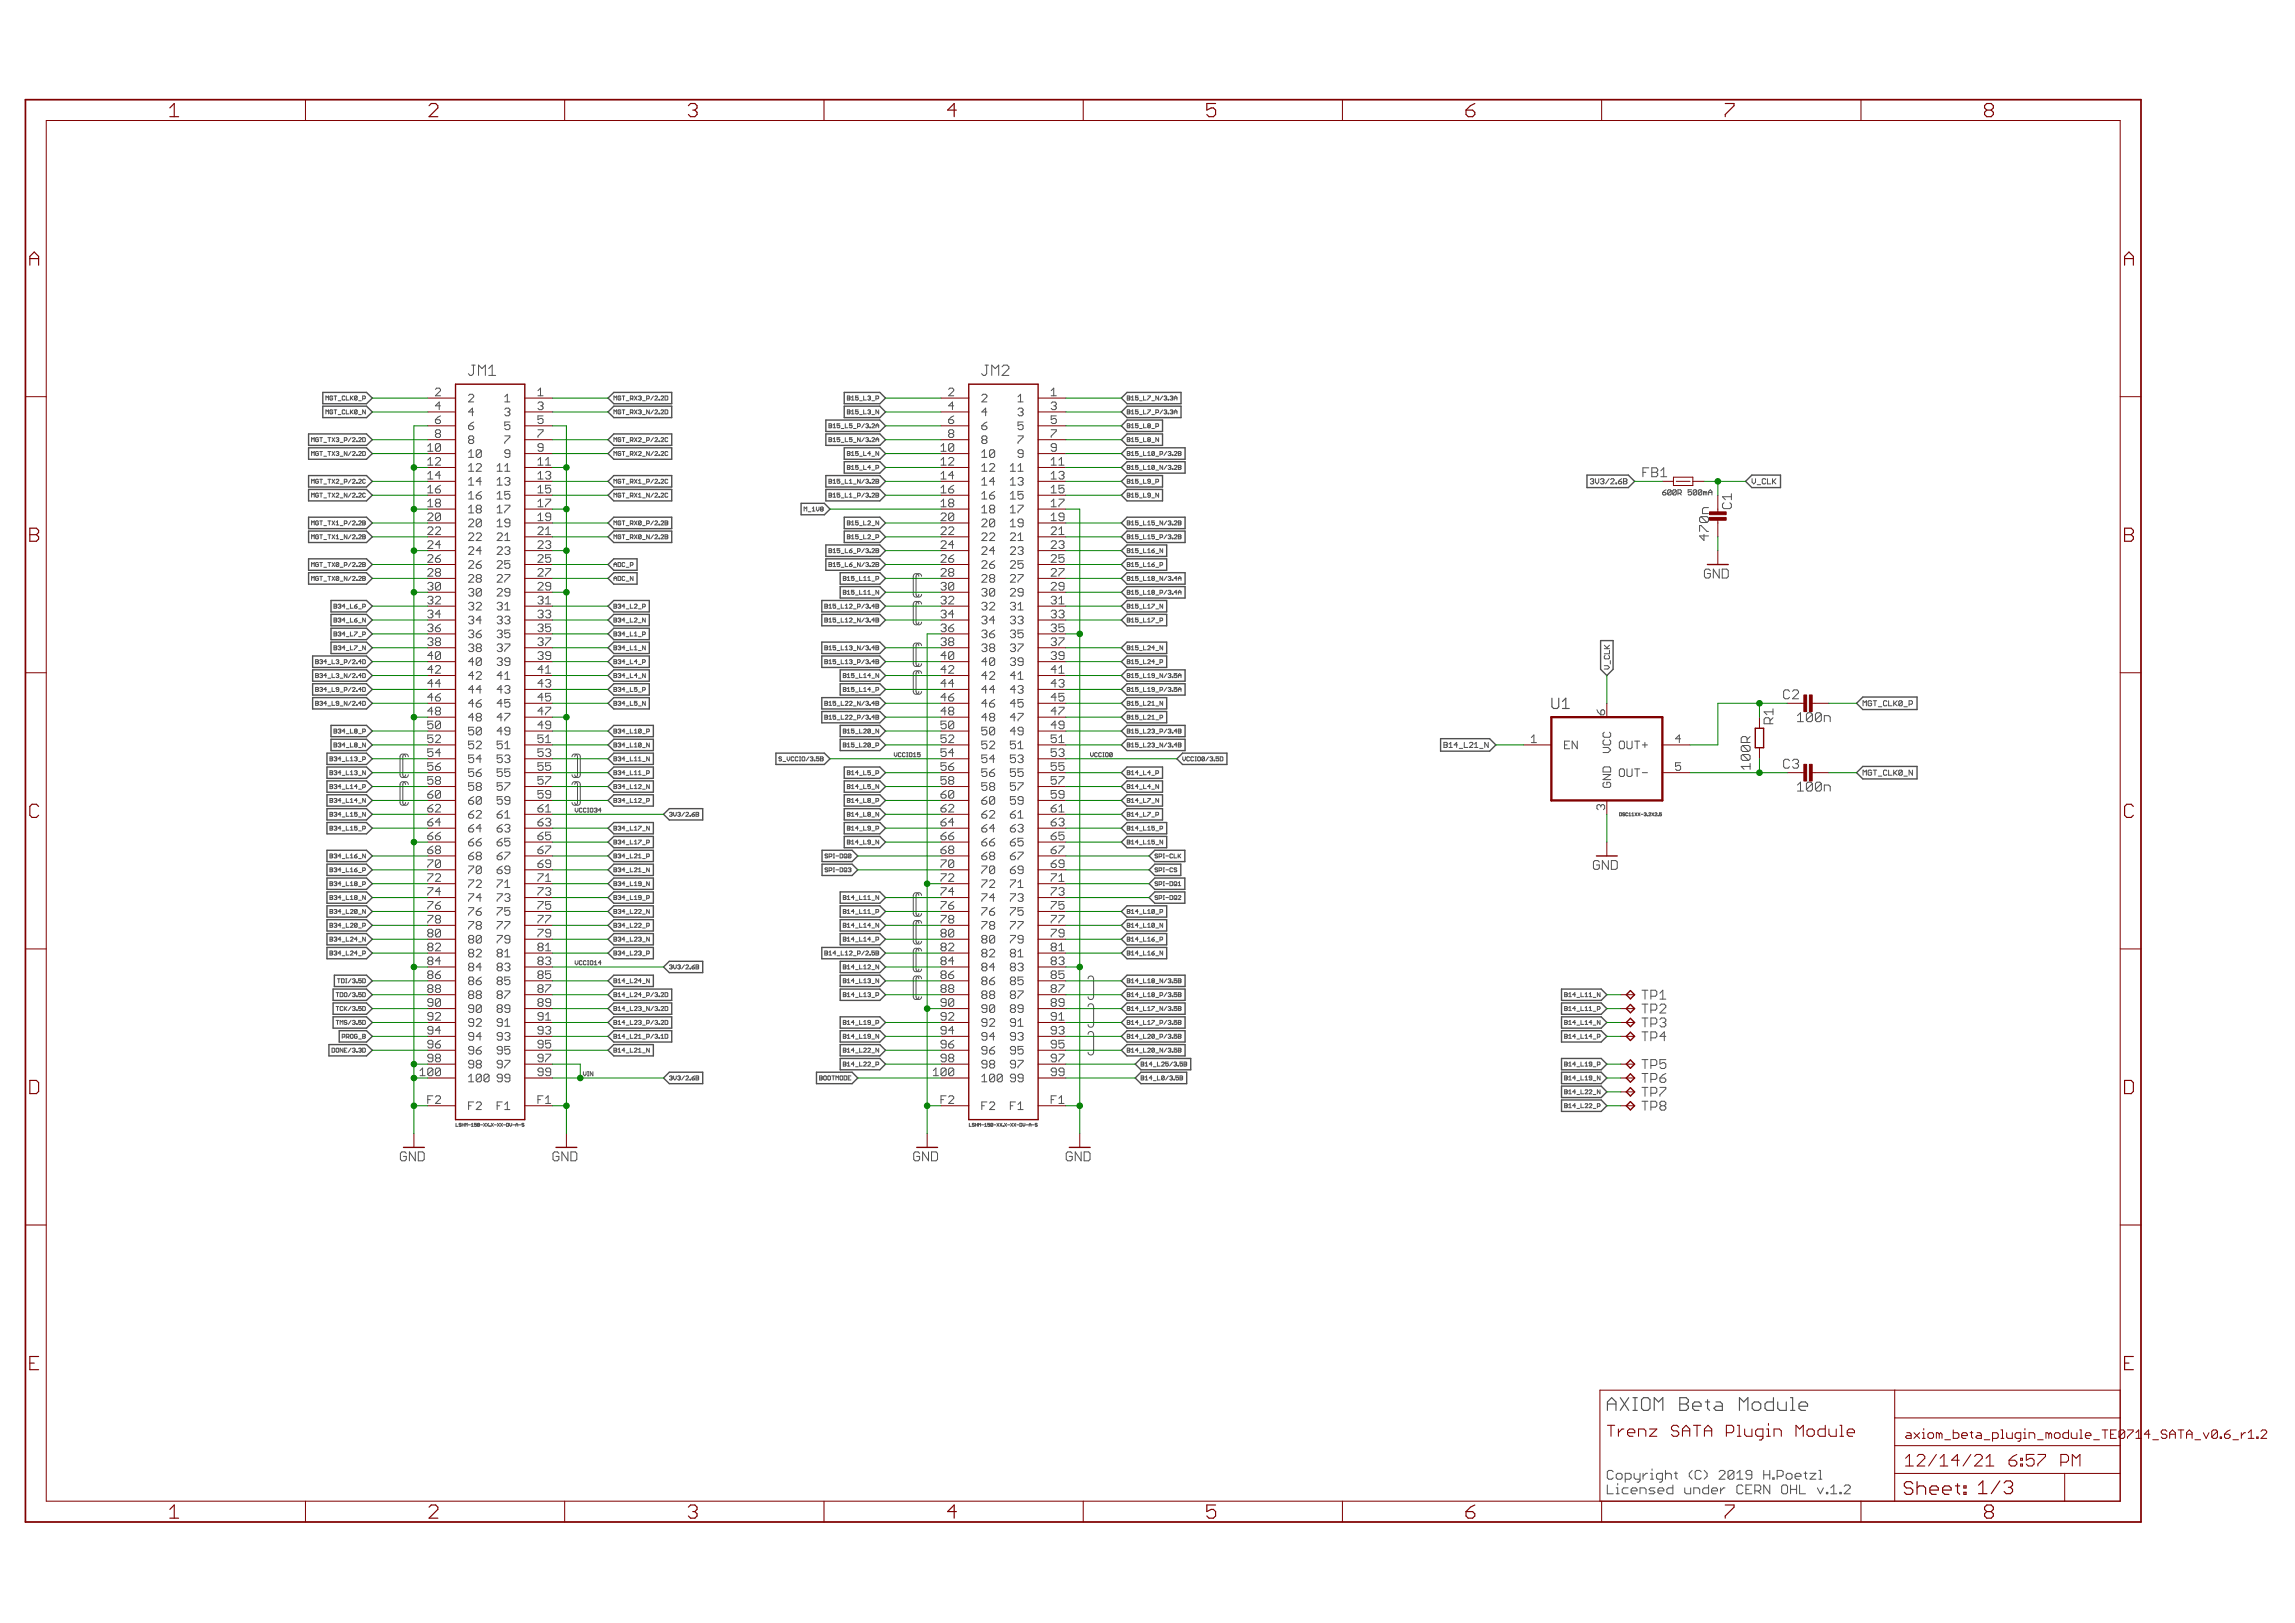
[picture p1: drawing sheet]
<svg xmlns="http://www.w3.org/2000/svg" width="420mm" height="297mm" viewBox="0 0 420 297" stroke-linecap="round" stroke-linejoin="round" font-family="sans-serif">
<defs><g id="words">
<g font-size="3.7" fill="#800000">
<text x="31.1" y="21.4">1</text>
<text x="78.6" y="21.4">2</text>
<text x="126.1" y="21.4">3</text>
<text x="173.5" y="21.4">4</text>
<text x="221" y="21.4">5</text>
<text x="268.4" y="21.4">6</text>
<text x="315.9" y="21.4">7</text>
<text x="363.4" y="21.4">8</text>
<text x="5.5" y="48.6">A</text>
<text x="389" y="48.6">A</text>
<text x="5.5" y="99.2">B</text>
<text x="389" y="99.2">B</text>
<text x="5.5" y="149.7">C</text>
<text x="389" y="149.7">C</text>
<text x="5.5" y="200.2">D</text>
<text x="389" y="200.2">D</text>
<text x="5.5" y="250.8">E</text>
<text x="389" y="250.8">E</text>
<text x="31.1" y="277.9">1</text>
<text x="78.6" y="277.9">2</text>
<text x="126.1" y="277.9">3</text>
<text x="173.5" y="277.9">4</text>
<text x="221" y="277.9">5</text>
<text x="268.4" y="277.9">6</text>
<text x="315.9" y="277.9">7</text>
<text x="363.4" y="277.9">8</text>
</g>
<text font-size="3.6" fill="#505050" x="294.2" y="258.2">AXIOM Beta Module</text>
<text font-size="3.6" fill="#800000" x="348.6" y="273.6">Sheet: 1/3</text>
<g font-size="3.2" fill="#800000">
<text x="348.8" y="268.4">12/14/21</text>
<text x="366.4" y="268.4">6:57 PM</text>
</g>
<text font-size="3.1" fill="#800000" x="294.2" y="263">Trenz SATA Plugin Module</text>
<text font-size="2.9" fill="#505050" x="284.1" y="129.8">U1</text>
<g font-size="2.5" fill="#505050">
<text x="301.2" y="87.3">FB1</text>
<text x="312.9" y="98.7" transform="rotate(-90 312.9 98.7)">470n</text>
<text x="324.7" y="132.5" transform="rotate(-90 324.7 132.5)">R1</text>
<text x="329.3" y="132.1">100n</text>
<text x="320.5" y="140.6" transform="rotate(-90 320.5 140.6)">100R</text>
<text x="329.3" y="144.8">100n</text>
<text x="300.6" y="182.9">TP1</text>
<text x="300.6" y="185.5">TP2</text>
<text x="300.6" y="188">TP3</text>
<text x="300.6" y="190.6">TP4</text>
<text x="300.6" y="195.6">TP5</text>
<text x="300.6" y="198.2">TP6</text>
<text x="300.6" y="200.7">TP7</text>
<text x="300.6" y="203.3">TP8</text>
<text x="294.2" y="270.8">Copyright (C) 2019 H.Poetzl</text>
<text x="294.2" y="273.5">Licensed under CERN OHL v.1.2</text>
</g>
<g font-size="2.5" fill="#800000">
<text x="317.1" y="93.2" transform="rotate(-90 317.1 93.2)">C1</text>
<text x="312" y="105.9">GND</text>
<text x="326.8" y="128">C2</text>
<text x="326.8" y="140.7">C3</text>
<text x="291.7" y="159.2">GND</text>
<text x="73.3" y="212.5">GND</text>
<text x="101.2" y="212.5">GND</text>
<text x="167.2" y="212.5">GND</text>
<text x="195.2" y="212.5">GND</text>
</g>
<g font-size="2.3" fill="#800000">
<text x="348.8" y="263.3">axiom_beta_plugin_module_TE0</text>
<text x="388.5" y="263.3">714_SATA_v0.6_r1.2</text>
</g>
<g font-size="2.1" fill="#505050">
<text x="79.8" y="72.5">2</text>
<text x="79.8" y="75">4</text>
<text x="79.8" y="77.6">6</text>
<text x="85.8" y="73.6">2</text>
<text x="85.8" y="76.2">4</text>
<text x="92.5" y="73.6">1</text>
<text x="92.5" y="76.2">3</text>
<text x="98.5" y="72.5">1</text>
<text x="98.5" y="75">3</text>
<text x="98.5" y="77.6">5</text>
<text x="173.8" y="72.5">2</text>
<text x="173.8" y="75">4</text>
<text x="173.8" y="77.6">6</text>
<text x="179.7" y="73.6">2</text>
<text x="179.7" y="76.2">4</text>
<text x="186.5" y="73.6">1</text>
<text x="186.5" y="76.2">3</text>
<text x="192.4" y="72.5">1</text>
<text x="192.4" y="75">3</text>
<text x="192.4" y="77.6">5</text>
<text x="78.5" y="82.7">10</text>
<text x="79.8" y="80.1">8</text>
<text x="85.8" y="78.7">6</text>
<text x="85.8" y="81.2">8</text>
<text x="85.8" y="83.8">10</text>
<text x="92.5" y="78.7">5</text>
<text x="92.5" y="81.2">7</text>
<text x="92.5" y="83.8">9</text>
<text x="98.5" y="80.1">7</text>
<text x="98.5" y="82.7">9</text>
<text x="172.5" y="82.7">10</text>
<text x="173.8" y="80.1">8</text>
<text x="179.7" y="78.7">6</text>
<text x="179.7" y="81.2">8</text>
<text x="179.7" y="83.8">10</text>
<text x="186.5" y="78.7">5</text>
<text x="186.5" y="81.2">7</text>
<text x="186.5" y="83.8">9</text>
<text x="192.4" y="80.1">7</text>
<text x="192.4" y="82.7">9</text>
<text x="78.5" y="85.2">12</text>
<text x="78.5" y="87.7">14</text>
<text x="85.8" y="86.3">12</text>
<text x="85.8" y="88.8">14</text>
<text x="91.2" y="86.3">11</text>
<text x="91.2" y="88.8">13</text>
<text x="98.5" y="85.2">11</text>
<text x="98.5" y="87.7">13</text>
<text x="172.5" y="85.2">12</text>
<text x="172.5" y="87.7">14</text>
<text x="179.7" y="86.3">12</text>
<text x="179.7" y="88.8">14</text>
<text x="185.2" y="86.3">11</text>
<text x="185.2" y="88.8">13</text>
<text x="192.4" y="85.2">11</text>
<text x="192.4" y="87.7">13</text>
<text x="78.5" y="90.3">16</text>
<text x="78.5" y="92.8">18</text>
<text x="78.5" y="95.4">20</text>
<text x="85.8" y="91.4">16</text>
<text x="85.8" y="93.9">18</text>
<text x="91.2" y="91.4">15</text>
<text x="91.2" y="93.9">17</text>
<text x="98.5" y="90.3">15</text>
<text x="98.5" y="92.8">17</text>
<text x="98.5" y="95.4">19</text>
<text x="172.5" y="90.3">16</text>
<text x="172.5" y="92.8">18</text>
<text x="172.5" y="95.4">20</text>
<text x="179.7" y="91.4">16</text>
<text x="179.7" y="93.9">18</text>
<text x="185.2" y="91.4">15</text>
<text x="185.2" y="93.9">17</text>
<text x="192.4" y="90.3">15</text>
<text x="192.4" y="92.8">17</text>
<text x="192.4" y="95.4">19</text>
<text x="78.5" y="97.9">22</text>
<text x="78.5" y="100.4">24</text>
<text x="85.8" y="96.5">20</text>
<text x="85.8" y="99">22</text>
<text x="85.8" y="101.5">24</text>
<text x="91.2" y="96.5">19</text>
<text x="91.2" y="99">21</text>
<text x="91.2" y="101.5">23</text>
<text x="98.5" y="97.9">21</text>
<text x="98.5" y="100.4">23</text>
<text x="172.5" y="97.9">22</text>
<text x="172.5" y="100.4">24</text>
<text x="179.7" y="96.5">20</text>
<text x="179.7" y="99">22</text>
<text x="179.7" y="101.5">24</text>
<text x="185.2" y="96.5">19</text>
<text x="185.2" y="99">21</text>
<text x="185.2" y="101.5">23</text>
<text x="192.4" y="97.9">21</text>
<text x="192.4" y="100.4">23</text>
<text x="78.5" y="103">26</text>
<text x="78.5" y="105.5">28</text>
<text x="85.8" y="104.1">26</text>
<text x="85.8" y="106.6">28</text>
<text x="91.2" y="104.1">25</text>
<text x="91.2" y="106.6">27</text>
<text x="98.5" y="103">25</text>
<text x="98.5" y="105.5">27</text>
<text x="172.5" y="103">26</text>
<text x="172.5" y="105.5">28</text>
<text x="179.7" y="104.1">26</text>
<text x="179.7" y="106.6">28</text>
<text x="185.2" y="104.1">25</text>
<text x="185.2" y="106.6">27</text>
<text x="192.4" y="103">25</text>
<text x="192.4" y="105.5">27</text>
<text x="78.5" y="108">30</text>
<text x="78.5" y="110.6">32</text>
<text x="78.5" y="113.1">34</text>
<text x="85.8" y="109.2">30</text>
<text x="85.8" y="111.7">32</text>
<text x="91.2" y="109.2">29</text>
<text x="91.2" y="111.7">31</text>
<text x="98.5" y="108">29</text>
<text x="98.5" y="110.6">31</text>
<text x="98.5" y="113.1">33</text>
<text x="172.5" y="108">30</text>
<text x="172.5" y="110.6">32</text>
<text x="172.5" y="113.1">34</text>
<text x="179.7" y="109.2">30</text>
<text x="179.7" y="111.7">32</text>
<text x="185.2" y="109.2">29</text>
<text x="185.2" y="111.7">31</text>
<text x="192.4" y="108">29</text>
<text x="192.4" y="110.6">31</text>
<text x="192.4" y="113.1">33</text>
<text x="78.5" y="115.7">36</text>
<text x="78.5" y="118.2">38</text>
<text x="85.8" y="114.2">34</text>
<text x="85.8" y="116.8">36</text>
<text x="85.8" y="119.3">38</text>
<text x="91.2" y="114.2">33</text>
<text x="91.2" y="116.8">35</text>
<text x="91.2" y="119.3">37</text>
<text x="98.5" y="115.7">35</text>
<text x="98.5" y="118.2">37</text>
<text x="172.5" y="115.7">36</text>
<text x="172.5" y="118.2">38</text>
<text x="179.7" y="114.2">34</text>
<text x="179.7" y="116.8">36</text>
<text x="179.7" y="119.3">38</text>
<text x="185.2" y="114.2">33</text>
<text x="185.2" y="116.8">35</text>
<text x="185.2" y="119.3">37</text>
<text x="192.4" y="115.7">35</text>
<text x="192.4" y="118.2">37</text>
<text x="78.5" y="120.7">40</text>
<text x="78.5" y="123.3">42</text>
<text x="78.5" y="125.8">44</text>
<text x="85.8" y="121.9">40</text>
<text x="85.8" y="124.4">42</text>
<text x="91.2" y="121.9">39</text>
<text x="91.2" y="124.4">41</text>
<text x="98.5" y="120.7">39</text>
<text x="98.5" y="123.3">41</text>
<text x="98.5" y="125.8">43</text>
<text x="172.5" y="120.7">40</text>
<text x="172.5" y="123.3">42</text>
<text x="172.5" y="125.8">44</text>
<text x="179.7" y="121.9">40</text>
<text x="179.7" y="124.4">42</text>
<text x="185.2" y="121.9">39</text>
<text x="185.2" y="124.4">41</text>
<text x="192.4" y="120.7">39</text>
<text x="192.4" y="123.3">41</text>
<text x="192.4" y="125.8">43</text>
<text x="78.5" y="128.4">46</text>
<text x="78.5" y="130.9">48</text>
<text x="85.8" y="126.9">44</text>
<text x="85.8" y="129.5">46</text>
<text x="91.2" y="126.9">43</text>
<text x="91.2" y="129.5">45</text>
<text x="98.5" y="128.4">45</text>
<text x="98.5" y="130.9">47</text>
<text x="172.5" y="128.4">46</text>
<text x="172.5" y="130.9">48</text>
<text x="179.7" y="126.9">44</text>
<text x="179.7" y="129.5">46</text>
<text x="185.2" y="126.9">43</text>
<text x="185.2" y="129.5">45</text>
<text x="192.4" y="128.4">45</text>
<text x="192.4" y="130.9">47</text>
<text x="293.9" y="130.9" transform="rotate(-90 293.9 130.9)">6</text>
<text x="78.5" y="133.4">50</text>
<text x="78.5" y="136">52</text>
<text x="85.8" y="132">48</text>
<text x="85.8" y="134.6">50</text>
<text x="85.8" y="137.1">52</text>
<text x="91.2" y="132">47</text>
<text x="91.2" y="134.6">49</text>
<text x="91.2" y="137.1">51</text>
<text x="98.5" y="133.4">49</text>
<text x="98.5" y="136">51</text>
<text x="172.5" y="133.4">50</text>
<text x="172.5" y="136">52</text>
<text x="179.7" y="132">48</text>
<text x="179.7" y="134.6">50</text>
<text x="179.7" y="137.1">52</text>
<text x="185.2" y="132">47</text>
<text x="185.2" y="134.6">49</text>
<text x="185.2" y="137.1">51</text>
<text x="192.4" y="133.4">49</text>
<text x="192.4" y="136">51</text>
<text x="280.4" y="136">1</text>
<text x="286.4" y="137.1">EN</text>
<text x="295" y="137.5" transform="rotate(-90 295 137.5)">VCC</text>
<text x="296.9" y="137.1">OUT+</text>
<text x="306.7" y="136">4</text>
<text x="78.5" y="138.5">54</text>
<text x="78.5" y="141.1">56</text>
<text x="78.5" y="143.6">58</text>
<text x="85.8" y="139.6">54</text>
<text x="85.8" y="142.2">56</text>
<text x="91.2" y="139.6">53</text>
<text x="91.2" y="142.2">55</text>
<text x="98.5" y="138.5">53</text>
<text x="98.5" y="141.1">55</text>
<text x="98.5" y="143.6">57</text>
<text x="172.5" y="138.5">54</text>
<text x="172.5" y="141.1">56</text>
<text x="172.5" y="143.6">58</text>
<text x="179.7" y="139.6">54</text>
<text x="179.7" y="142.2">56</text>
<text x="185.2" y="139.6">53</text>
<text x="185.2" y="142.2">55</text>
<text x="192.4" y="138.5">53</text>
<text x="192.4" y="141.1">55</text>
<text x="192.4" y="143.6">57</text>
<text x="296.9" y="142.2">OUT-</text>
<text x="306.7" y="141.1">5</text>
<text x="78.5" y="146.1">60</text>
<text x="78.5" y="148.7">62</text>
<text x="85.8" y="144.7">58</text>
<text x="85.8" y="147.3">60</text>
<text x="85.8" y="149.8">62</text>
<text x="91.2" y="144.7">57</text>
<text x="91.2" y="147.3">59</text>
<text x="91.2" y="149.8">61</text>
<text x="98.5" y="146.1">59</text>
<text x="98.5" y="148.7">61</text>
<text x="172.5" y="146.1">60</text>
<text x="172.5" y="148.7">62</text>
<text x="179.7" y="144.7">58</text>
<text x="179.7" y="147.3">60</text>
<text x="179.7" y="149.8">62</text>
<text x="185.2" y="144.7">57</text>
<text x="185.2" y="147.3">59</text>
<text x="185.2" y="149.8">61</text>
<text x="192.4" y="146.1">59</text>
<text x="192.4" y="148.7">61</text>
<text x="293.9" y="148.1" transform="rotate(-90 293.9 148.1)">3</text>
<text x="295" y="144.2" transform="rotate(-90 295 144.2)">GND</text>
<text x="78.5" y="151.2">64</text>
<text x="78.5" y="153.8">66</text>
<text x="85.8" y="152.3">64</text>
<text x="85.8" y="154.9">66</text>
<text x="91.2" y="152.3">63</text>
<text x="91.2" y="154.9">65</text>
<text x="98.5" y="151.2">63</text>
<text x="98.5" y="153.8">65</text>
<text x="172.5" y="151.2">64</text>
<text x="172.5" y="153.8">66</text>
<text x="179.7" y="152.3">64</text>
<text x="179.7" y="154.9">66</text>
<text x="185.2" y="152.3">63</text>
<text x="185.2" y="154.9">65</text>
<text x="192.4" y="151.2">63</text>
<text x="192.4" y="153.8">65</text>
<text x="78.5" y="156.3">68</text>
<text x="78.5" y="158.8">70</text>
<text x="78.5" y="161.4">72</text>
<text x="85.8" y="157.4">68</text>
<text x="85.8" y="160">70</text>
<text x="91.2" y="157.4">67</text>
<text x="91.2" y="160">69</text>
<text x="98.5" y="156.3">67</text>
<text x="98.5" y="158.8">69</text>
<text x="98.5" y="161.4">71</text>
<text x="172.5" y="156.3">68</text>
<text x="172.5" y="158.8">70</text>
<text x="172.5" y="161.4">72</text>
<text x="179.7" y="157.4">68</text>
<text x="179.7" y="160">70</text>
<text x="185.2" y="157.4">67</text>
<text x="185.2" y="160">69</text>
<text x="192.4" y="156.3">67</text>
<text x="192.4" y="158.8">69</text>
<text x="192.4" y="161.4">71</text>
<text x="78.5" y="163.9">74</text>
<text x="78.5" y="166.5">76</text>
<text x="85.8" y="162.5">72</text>
<text x="85.8" y="165">74</text>
<text x="85.8" y="167.6">76</text>
<text x="91.2" y="162.5">71</text>
<text x="91.2" y="165">73</text>
<text x="91.2" y="167.6">75</text>
<text x="98.5" y="163.9">73</text>
<text x="98.5" y="166.5">75</text>
<text x="172.5" y="163.9">74</text>
<text x="172.5" y="166.5">76</text>
<text x="179.7" y="162.5">72</text>
<text x="179.7" y="165">74</text>
<text x="179.7" y="167.6">76</text>
<text x="185.2" y="162.5">71</text>
<text x="185.2" y="165">73</text>
<text x="185.2" y="167.6">75</text>
<text x="192.4" y="163.9">73</text>
<text x="192.4" y="166.5">75</text>
<text x="78.5" y="169">78</text>
<text x="78.5" y="171.5">80</text>
<text x="85.8" y="170.1">78</text>
<text x="85.8" y="172.7">80</text>
<text x="91.2" y="170.1">77</text>
<text x="91.2" y="172.7">79</text>
<text x="98.5" y="169">77</text>
<text x="98.5" y="171.5">79</text>
<text x="172.5" y="169">78</text>
<text x="172.5" y="171.5">80</text>
<text x="179.7" y="170.1">78</text>
<text x="179.7" y="172.7">80</text>
<text x="185.2" y="170.1">77</text>
<text x="185.2" y="172.7">79</text>
<text x="192.4" y="169">77</text>
<text x="192.4" y="171.5">79</text>
<text x="78.5" y="174.1">82</text>
<text x="78.5" y="176.6">84</text>
<text x="78.5" y="179.2">86</text>
<text x="85.8" y="175.2">82</text>
<text x="85.8" y="177.7">84</text>
<text x="91.2" y="175.2">81</text>
<text x="91.2" y="177.7">83</text>
<text x="98.5" y="174.1">81</text>
<text x="98.5" y="176.6">83</text>
<text x="98.5" y="179.2">85</text>
<text x="172.5" y="174.1">82</text>
<text x="172.5" y="176.6">84</text>
<text x="172.5" y="179.2">86</text>
<text x="179.7" y="175.2">82</text>
<text x="179.7" y="177.7">84</text>
<text x="185.2" y="175.2">81</text>
<text x="185.2" y="177.7">83</text>
<text x="192.4" y="174.1">81</text>
<text x="192.4" y="176.6">83</text>
<text x="192.4" y="179.2">85</text>
<text x="78.5" y="181.7">88</text>
<text x="78.5" y="184.2">90</text>
<text x="85.8" y="180.3">86</text>
<text x="85.8" y="182.8">88</text>
<text x="85.8" y="185.4">90</text>
<text x="91.2" y="180.3">85</text>
<text x="91.2" y="182.8">87</text>
<text x="91.2" y="185.4">89</text>
<text x="98.5" y="181.7">87</text>
<text x="98.5" y="184.2">89</text>
<text x="172.5" y="181.7">88</text>
<text x="172.5" y="184.2">90</text>
<text x="179.7" y="180.3">86</text>
<text x="179.7" y="182.8">88</text>
<text x="179.7" y="185.4">90</text>
<text x="185.2" y="180.3">85</text>
<text x="185.2" y="182.8">87</text>
<text x="185.2" y="185.4">89</text>
<text x="192.4" y="181.7">87</text>
<text x="192.4" y="184.2">89</text>
<text x="78.5" y="186.8">92</text>
<text x="78.5" y="189.3">94</text>
<text x="78.5" y="191.9">96</text>
<text x="85.8" y="187.9">92</text>
<text x="85.8" y="190.4">94</text>
<text x="91.2" y="187.9">91</text>
<text x="91.2" y="190.4">93</text>
<text x="98.5" y="186.8">91</text>
<text x="98.5" y="189.3">93</text>
<text x="98.5" y="191.9">95</text>
<text x="172.5" y="186.8">92</text>
<text x="172.5" y="189.3">94</text>
<text x="172.5" y="191.9">96</text>
<text x="179.7" y="187.9">92</text>
<text x="179.7" y="190.4">94</text>
<text x="185.2" y="187.9">91</text>
<text x="185.2" y="190.4">93</text>
<text x="192.4" y="186.8">91</text>
<text x="192.4" y="189.3">93</text>
<text x="192.4" y="191.9">95</text>
<text x="77.2" y="196.9">100</text>
<text x="78.5" y="194.4">98</text>
<text x="85.8" y="193">96</text>
<text x="85.8" y="195.5">98</text>
<text x="91.2" y="193">95</text>
<text x="91.2" y="195.5">97</text>
<text x="98.5" y="194.4">97</text>
<text x="98.5" y="196.9">99</text>
<text x="171.2" y="196.9">100</text>
<text x="172.5" y="194.4">98</text>
<text x="179.7" y="193">96</text>
<text x="179.7" y="195.5">98</text>
<text x="185.2" y="193">95</text>
<text x="185.2" y="195.5">97</text>
<text x="192.4" y="194.4">97</text>
<text x="192.4" y="196.9">99</text>
<text x="78.5" y="202">F2</text>
<text x="85.8" y="198">100</text>
<text x="85.8" y="203.1">F2</text>
<text x="91.2" y="198">99</text>
<text x="91.2" y="203.1">F1</text>
<text x="98.5" y="202">F1</text>
<text x="172.5" y="202">F2</text>
<text x="179.7" y="198">100</text>
<text x="179.7" y="203.1">F2</text>
<text x="185.2" y="198">99</text>
<text x="185.2" y="203.1">F1</text>
<text x="192.4" y="202">F1</text>
</g>
<g font-size="1.4" fill="#505050">
<text x="291.4" y="88.6">3V3/2.6B</text>
<text x="320.8" y="88.6">V_CLK</text>
<text x="304.4" y="90.6">600R 500mA</text>
<text x="294.7" y="122.5" transform="rotate(-90 294.7 122.5)">V_CLK</text>
<text x="341.1" y="129.2">MGT_CLK0_P</text>
<text x="265.2" y="136.8">B14_L21_N</text>
<text x="341.1" y="141.9">MGT_CLK0_N</text>
</g>
<g font-size="1.1" fill="#505050">
<text x="60.2" y="73.2">MGT_CLK0_P</text>
<text x="60.2" y="75.8">MGT_CLK0_N</text>
<text x="112.4" y="73.3">MGT_RX3_P/2.2D</text>
<text x="112.4" y="75.8">MGT_RX3_N/2.2D</text>
<text x="155.5" y="75.8">B15_L3_N</text>
<text x="155.5" y="73.2">B15_L3_P</text>
<text x="206.4" y="73.3">B15_L7_N/3.3A</text>
<text x="206.4" y="75.8">B15_L7_P/3.3A</text>
<text x="57.4" y="80.9">MGT_TX3_P/2.2D</text>
<text x="57.4" y="83.4">MGT_TX3_N/2.2D</text>
<text x="112.4" y="80.9">MGT_RX2_P/2.2C</text>
<text x="112.4" y="83.4">MGT_RX2_N/2.2C</text>
<text x="152" y="80.9">B15_L5_N/3.2A</text>
<text x="152" y="78.3">B15_L5_P/3.2A</text>
<text x="155.5" y="83.4">B15_L4_N</text>
<text x="206.4" y="78.3">B15_L8_P</text>
<text x="206.4" y="80.9">B15_L8_N</text>
<text x="206.4" y="83.4">B15_L10_P/3.2B</text>
<text x="57.4" y="88.5">MGT_TX2_P/2.2C</text>
<text x="112.4" y="88.5">MGT_RX1_P/2.2C</text>
<text x="152" y="88.5">B15_L1_N/3.2B</text>
<text x="155.5" y="85.9">B15_L4_P</text>
<text x="206.4" y="86">B15_L10_N/3.2B</text>
<text x="206.4" y="88.5">B15_L9_P</text>
<text x="57.4" y="91">MGT_TX2_N/2.2C</text>
<text x="112.4" y="91">MGT_RX1_N/2.2C</text>
<text x="147.5" y="93.6">M_1V8</text>
<text x="152" y="91">B15_L1_P/3.2B</text>
<text x="206.4" y="91">B15_L9_N</text>
<text x="57.4" y="96.1">MGT_TX1_P/2.2B</text>
<text x="57.4" y="98.6">MGT_TX1_N/2.2B</text>
<text x="112.4" y="96.1">MGT_RX0_P/2.2B</text>
<text x="112.4" y="98.7">MGT_RX0_N/2.2B</text>
<text x="152" y="101.2">B15_L6_P/3.2B</text>
<text x="155.5" y="98.6">B15_L2_P</text>
<text x="155.5" y="96.1">B15_L2_N</text>
<text x="206.4" y="96.1">B15_L15_N/3.2B</text>
<text x="206.4" y="98.7">B15_L15_P/3.2B</text>
<text x="206.4" y="101.2">B15_L16_N</text>
<text x="57.4" y="103.7">MGT_TX0_P/2.2B</text>
<text x="57.4" y="106.3">MGT_TX0_N/2.2B</text>
<text x="112.4" y="103.7">ADC_P</text>
<text x="112.4" y="106.3">ADC_N</text>
<text x="152" y="103.7">B15_L6_N/3.2B</text>
<text x="154.8" y="106.3">B15_L11_P</text>
<text x="206.4" y="103.7">B15_L16_P</text>
<text x="206.4" y="106.3">B15_L18_N/3.4A</text>
<text x="61.6" y="111.3">B34_L6_P</text>
<text x="61.6" y="113.9">B34_L6_N</text>
<text x="112.4" y="111.3">B34_L2_P</text>
<text x="112.4" y="113.9">B34_L2_N</text>
<text x="151.3" y="113.9">B15_L12_N/3.4B</text>
<text x="151.3" y="111.3">B15_L12_P/3.4B</text>
<text x="154.8" y="108.8">B15_L11_N</text>
<text x="206.4" y="108.8">B15_L18_P/3.4A</text>
<text x="206.4" y="111.3">B15_L17_N</text>
<text x="206.4" y="113.9">B15_L17_P</text>
<text x="61.6" y="116.4">B34_L7_P</text>
<text x="61.6" y="119">B34_L7_N</text>
<text x="112.4" y="116.4">B34_L1_P</text>
<text x="112.4" y="119">B34_L1_N</text>
<text x="151.3" y="119">B15_L13_N/3.4B</text>
<text x="206.4" y="119">B15_L24_N</text>
<text x="58.1" y="121.5">B34_L3_P/2.4D</text>
<text x="58.1" y="124">B34_L3_N/2.4D</text>
<text x="112.4" y="121.5">B34_L4_P</text>
<text x="112.4" y="124">B34_L4_N</text>
<text x="151.3" y="121.5">B15_L13_P/3.4B</text>
<text x="154.8" y="124">B15_L14_N</text>
<text x="206.4" y="121.5">B15_L24_P</text>
<text x="206.4" y="124">B15_L19_N/3.5A</text>
<text x="58.1" y="126.6">B34_L9_P/2.4D</text>
<text x="58.1" y="129.1">B34_L9_N/2.4D</text>
<text x="112.4" y="126.6">B34_L5_P</text>
<text x="112.4" y="129.1">B34_L5_N</text>
<text x="151.3" y="131.7">B15_L22_P/3.4B</text>
<text x="151.3" y="129.1">B15_L22_N/3.4B</text>
<text x="154.8" y="126.6">B15_L14_P</text>
<text x="206.4" y="126.6">B15_L19_P/3.5A</text>
<text x="206.4" y="129.1">B15_L21_N</text>
<text x="206.4" y="131.7">B15_L21_P</text>
<text x="61.6" y="134.2">B34_L8_P</text>
<text x="61.6" y="136.7">B34_L8_N</text>
<text x="112.4" y="134.2">B34_L10_P</text>
<text x="112.4" y="136.7">B34_L10_N</text>
<text x="154.8" y="136.7">B15_L20_P</text>
<text x="154.8" y="134.2">B15_L20_N</text>
<text x="206.4" y="134.2">B15_L23_P/3.4B</text>
<text x="206.4" y="136.7">B15_L23_N/3.4B</text>
<text x="60.9" y="139.3">B34_L13_P</text>
<text x="60.9" y="141.8">B34_L13_N</text>
<text x="112.4" y="139.3">B34_L11_N</text>
<text x="112.4" y="141.8">B34_L11_P</text>
<text x="142.6" y="139.3">S_VCCIO/3.5B</text>
<text x="155.5" y="141.8">B14_L5_P</text>
<text x="163.8" y="138.5">VCCIO15</text>
<text x="199.7" y="138.5">VCCIO0</text>
<text x="206.4" y="141.8">B14_L4_P</text>
<text x="216.5" y="139.3">VCCIO0/3.5D</text>
<text x="60.9" y="144.4">B34_L14_P</text>
<text x="60.9" y="146.9">B34_L14_N</text>
<text x="60.9" y="149.4">B34_L15_N</text>
<text x="105.4" y="148.7">VCCIO34</text>
<text x="112.4" y="144.4">B34_L12_N</text>
<text x="112.4" y="146.9">B34_L12_P</text>
<text x="122.6" y="149.4">3V3/2.6B</text>
<text x="155.5" y="149.4">B14_L8_N</text>
<text x="155.5" y="146.9">B14_L8_P</text>
<text x="155.5" y="144.4">B14_L5_N</text>
<text x="206.4" y="144.4">B14_L4_N</text>
<text x="206.4" y="146.9">B14_L7_N</text>
<text x="206.4" y="149.4">B14_L7_P</text>
<text x="60.9" y="152">B34_L15_P</text>
<text x="112.4" y="152">B34_L17_N</text>
<text x="112.4" y="154.5">B34_L17_P</text>
<text x="155.5" y="154.5">B14_L9_N</text>
<text x="155.5" y="152">B14_L9_P</text>
<text x="206.4" y="152">B14_L15_P</text>
<text x="206.4" y="154.5">B14_L15_N</text>
<text x="60.9" y="157.1">B34_L16_N</text>
<text x="60.9" y="159.6">B34_L16_P</text>
<text x="112.4" y="157.1">B34_L21_P</text>
<text x="112.4" y="159.6">B34_L21_N</text>
<text x="151.2" y="159.6">SPI-DQ3</text>
<text x="151.2" y="157.1">SPI-DQ0</text>
<text x="211.5" y="157.1">SPI-CLK</text>
<text x="211.5" y="159.6">SPI-CS</text>
<text x="60.9" y="162.1">B34_L18_P</text>
<text x="60.9" y="164.7">B34_L18_N</text>
<text x="60.9" y="167.2">B34_L20_N</text>
<text x="112.4" y="162.1">B34_L19_N</text>
<text x="112.4" y="164.7">B34_L19_P</text>
<text x="112.4" y="167.2">B34_L22_N</text>
<text x="154.8" y="167.2">B14_L11_P</text>
<text x="154.8" y="164.7">B14_L11_N</text>
<text x="206.4" y="167.2">B14_L10_P</text>
<text x="211.5" y="162.1">SPI-DQ1</text>
<text x="211.5" y="164.7">SPI-DQ2</text>
<text x="60.9" y="169.8">B34_L20_P</text>
<text x="60.9" y="172.3">B34_L24_N</text>
<text x="112.4" y="169.8">B34_L22_P</text>
<text x="112.4" y="172.3">B34_L23_N</text>
<text x="154.8" y="172.3">B14_L14_P</text>
<text x="154.8" y="169.8">B14_L14_N</text>
<text x="206.4" y="169.8">B14_L10_N</text>
<text x="206.4" y="172.3">B14_L16_P</text>
<text x="60.9" y="174.8">B34_L24_P</text>
<text x="61.6" y="179.9">TDI/3.5D</text>
<text x="105.4" y="176.6">VCCIO14</text>
<text x="112.4" y="174.8">B34_L23_P</text>
<text x="112.4" y="179.9">B14_L24_N</text>
<text x="122.6" y="177.4">3V3/2.6B</text>
<text x="151.3" y="174.8">B14_L12_P/2.5B</text>
<text x="154.8" y="179.9">B14_L13_N</text>
<text x="154.8" y="177.4">B14_L12_N</text>
<text x="206.4" y="174.8">B14_L16_N</text>
<text x="206.4" y="179.9">B14_L18_N/3.5B</text>
<text x="61.6" y="182.4">TDO/3.5D</text>
<text x="61.6" y="185">TCK/3.5D</text>
<text x="112.4" y="182.5">B14_L24_P/3.2D</text>
<text x="112.4" y="185">B14_L23_N/3.2D</text>
<text x="154.8" y="182.4">B14_L13_P</text>
<text x="206.4" y="182.5">B14_L18_P/3.5B</text>
<text x="206.4" y="185">B14_L17_N/3.5B</text>
<text x="286.9" y="185">B14_L11_P</text>
<text x="286.9" y="182.4">B14_L11_N</text>
<text x="61.6" y="187.5">TMS/3.5D</text>
<text x="63" y="190.1">PROG_B</text>
<text x="112.4" y="187.5">B14_L23_P/3.2D</text>
<text x="112.4" y="190.1">B14_L21_P/3.1D</text>
<text x="154.8" y="190.1">B14_L19_N</text>
<text x="154.8" y="187.5">B14_L19_P</text>
<text x="206.4" y="187.5">B14_L17_P/3.5B</text>
<text x="206.4" y="190.1">B14_L20_P/3.5B</text>
<text x="286.9" y="190.1">B14_L14_P</text>
<text x="286.9" y="187.5">B14_L14_N</text>
<text x="60.9" y="192.6">DONE/3.3D</text>
<text x="106.8" y="196.9">VIN</text>
<text x="112.4" y="192.6">B14_L21_N</text>
<text x="122.6" y="197.7">3V3/2.6B</text>
<text x="150.5" y="197.7">BOOTMODE</text>
<text x="154.8" y="195.1">B14_L22_P</text>
<text x="154.8" y="192.6">B14_L22_N</text>
<text x="206.4" y="192.6">B14_L20_N/3.5B</text>
<text x="208.9" y="195.2">B14_L25/3.5B</text>
<text x="208.9" y="197.7">B14_L0/3.5B</text>
<text x="286.9" y="197.7">B14_L19_N</text>
<text x="286.9" y="195.1">B14_L19_P</text>
<text x="286.9" y="202.8">B14_L22_P</text>
<text x="286.9" y="200.2">B14_L22_N</text>
</g>
<g font-size=".8" fill="#505050">
<text x="296.8" y="149.4">DSC11XX-3.2X2.5</text>
<text x="84.4" y="206.2">LSHM-150-XX.X-XX-DV-A-S</text>
<text x="178.4" y="206.2">LSHM-150-XX.X-XX-DV-A-S</text>
</g>
</g></defs>
<g fill="none" stroke="#505050" stroke-width=".18">
<path d="M59.9 72.7l-.2-.2v.7M59.9 75.3l-.2-.3v.8M86.4 66.8h.6M86.7 66.8v1.6l-.3 .3h-.4l-.3-.3M87.6 68.7v-1.9l.6 .7 .7-.7v1.9M89.5 68.7h1.2M89.5 67.5l.6-.7v1.9M155.1 75.4h.4M155.1 72.9h.4M155.5 72.5h-.4v.7h.4M155.5 75h-.4v.8h.4M180.3 66.8h.7"/>
<path d="M180.6 66.8v1.6l-.3 .3h-.3l-.3-.3M181.6 68.7v-1.9l.6 .7 .6-.7v1.9M183.5 67.1l.3-.3h.6l.3 .3v.4l-1.2 1.2h1.2M155.1 98.2h.4M155.1 95.7h.4M155.1 85.6h.4M155.1 83h.4M155.5 82.6h-.4v.8h.4M155.5 85.2h-.4v.7h.4M155.5 95.3h-.4v.8h.4M155.5 97.9h-.4v.7h.4M312.8 90.1h.6"/>
<path d="M313.1 89.6l.3 .4v.6M61.2 110.9h.3M61.2 113.5h.3M61.2 116h.3M61.2 118.6h.3M61.5 110.6h-.3v.7h.3M61.5 113.1h-.3v.8h.3M61.5 115.7h-.3v.7h.3M61.5 118.2h-.3v.7h.3M151 110.9h.4M151 113.5h.4M151 118.6h.4"/>
<path d="M151.4 110.6h-.4v.7h.4M151.4 113.1h-.4v.8h.4M151.4 118.2h-.4v.7h.4M154.4 108.4h.3M154.4 105.9h.3M154.7 105.5h-.3v.7h.3M154.7 108h-.3v.8h.3M168.2 105.5a.51 .51 0 0 0-.5-.5 .51 .51 0 0 0-.5 .5v3.3a.51 .51 0 0 0 .5 .5 .51 .51 0 0 0 .5-.5M168.2 110.6a.51 .51 0 0 0-.5-.5 .51 .51 0 0 0-.5 .5v3.3a.51 .51 0 0 0 .5 .5 .51 .51 0 0 0 .5-.5M168.2 118.2a.51 .51 0 0 0-.5-.5 .51 .51 0 0 0-.5 .5v3.3a.51 .51 0 0 0 .5 .5 .51 .51 0 0 0 .5-.5M168.7 105.5a.51 .51 0 0 0-.5-.5 .51 .51 0 0 0-.5 .5v3.3a.51 .51 0 0 0 .5 .5 .51 .51 0 0 0 .5-.5M168.7 110.6a.51 .51 0 0 0-.5-.5 .51 .51 0 0 0-.5 .5v3.3a.51 .51 0 0 0 .5 .5 .51 .51 0 0 0 .5-.5"/>
<path d="M168.7 118.2a.51 .51 0 0 0-.5-.5 .51 .51 0 0 0-.5 .5v3.3a.51 .51 0 0 0 .5 .5 .51 .51 0 0 0 .5-.5M60.4 138.9h.4M60.8 138.5h-.4v.8h.4M61.2 136.3h.3M61.2 133.8h.3M61.5 133.4h-.3v.8h.3M61.5 136h-.3v.7h.3M74.3 138.5a.51 .51 0 0 0-.6-.5 .51 .51 0 0 0-.5 .5v3.3a.51 .51 0 0 0 .5 .5 .51 .51 0 0 0 .6-.5M74.8 138.5a.51 .51 0 0 0-.5-.5 .51 .51 0 0 0-.6 .5v3.3a.51 .51 0 0 0 .6 .5 .51 .51 0 0 0 .5-.5M104.7 138.5a.51 .51 0 0 1 .5-.5 .51 .51 0 0 1 .5 .5v3.3a.51 .51 0 0 1-.5 .5 .51 .51 0 0 1-.5-.5M105.2 138.5a.51 .51 0 0 1 .5-.5 .51 .51 0 0 1 .5 .5v3.3a.51 .51 0 0 1-.5 .5 .51 .51 0 0 1-.5-.5M151 131.3h.4"/>
<path d="M151 128.7h.4M151 121.1h.4M151.4 120.7h-.4v.8h.4M151.4 128.4h-.4v.7h.4M151.4 130.9h-.4v.7h.4M154.4 136.3h.3M154.4 133.8h.3M154.4 126.2h.3M154.4 123.6h.3M154.7 133.4h-.3v.8h.3M154.7 136h-.3v.7h.3M154.7 123.3h-.3v.7h.3"/>
<path d="M154.7 125.8h-.3v.8h.3M168.2 123.3a.51 .51 0 0 0-.5-.5 .51 .51 0 0 0-.5 .5v3.3a.51 .51 0 0 0 .5 .5 .51 .51 0 0 0 .5-.5M168.7 123.3a.51 .51 0 0 0-.5-.5 .51 .51 0 0 0-.5 .5v3.3a.51 .51 0 0 0 .5 .5 .51 .51 0 0 0 .5-.5M264.4 136.3h.4M264.8 135.9h-.4v.9h.4M350 128.2l.1 .2v.3l-.1 .2M60.4 141.4h.4M60.4 144h.4M60.4 146.5h.4M60.4 149h.4M60.4 151.6h.4M60.4 156.7h.4"/>
<path d="M60.4 159.2h.4M60.8 141.1h-.4v.7h.4M60.8 143.6h-.4v.7h.4M60.8 146.1h-.4v.8h.4M60.8 148.7h-.4v.7h.4M60.8 151.2h-.4v.7h.4M60.8 156.3h-.4v.7h.4M60.8 158.8h-.4v.8h.4M74.3 143.6a.51 .51 0 0 0-.6-.5 .51 .51 0 0 0-.5 .5v3.3a.51 .51 0 0 0 .5 .5 .51 .51 0 0 0 .6-.5M74.8 143.6a.51 .51 0 0 0-.5-.5 .51 .51 0 0 0-.6 .5v3.3a.51 .51 0 0 0 .6 .5 .51 .51 0 0 0 .5-.5M104.7 143.6a.51 .51 0 0 1 .5-.5 .51 .51 0 0 1 .5 .5v3.3a.51 .51 0 0 1-.5 .5 .51 .51 0 0 1-.5-.5M105.2 143.6a.51 .51 0 0 1 .5-.5 .51 .51 0 0 1 .5 .5v3.3a.51 .51 0 0 1-.5 .5 .51 .51 0 0 1-.5-.5"/>
<path d="M155.1 141.4h.4M155.1 144h.4M155.1 146.5h.4M155.1 149h.4M155.1 151.6h.4M155.1 154.1h.4M155.5 141.1h-.4v.7h.4M155.5 143.6h-.4v.7h.4M155.5 146.1h-.4v.8h.4M155.5 148.7h-.4v.7h.4M155.5 151.2h-.4v.7h.4M155.5 153.8h-.4v.7h.4"/>
<path d="M296.8 148.8h-.3v.5h.3M349.5 140.9l.6 1v-1M60.4 161.7h.4M60.4 164.3h.4M60.4 166.8h.4M60.4 169.4h.4M60.4 171.9h.4M60.4 174.4h.4M60.8 161.4h-.4v.7h.4M60.8 163.9h-.4v.7h.4M60.8 166.5h-.4v.7h.4M60.8 169h-.4v.7h.4"/>
<path d="M60.8 171.5h-.4v.8h.4M60.8 174.1h-.4v.7h.4M151 174.4h.4M151.4 174.1h-.4v.7h.4M154.4 164.3h.3M154.4 166.8h.3M154.4 169.4h.3M154.4 171.9h.3M154.4 179.5h.3M154.4 177h.3M154.7 163.9h-.3v.7h.3M154.7 166.5h-.3v.7h.3"/>
<path d="M154.7 169h-.3v.7h.3M154.7 171.5h-.3v.8h.3M154.7 176.6h-.3v.7h.3M154.7 179.1h-.3v.8h.3M168.2 163.9a.51 .51 0 0 0-.5-.5 .51 .51 0 0 0-.5 .5v3.3a.51 .51 0 0 0 .5 .5 .51 .51 0 0 0 .5-.5M168.2 169a.51 .51 0 0 0-.5-.5 .51 .51 0 0 0-.5 .5v3.3a.51 .51 0 0 0 .5 .5 .51 .51 0 0 0 .5-.5M168.2 174.1a.51 .51 0 0 0-.5-.6 .51 .51 0 0 0-.5 .6v3.3a.51 .51 0 0 0 .5 .4 .51 .51 0 0 0 .5-.4M168.2 179.1a.51 .51 0 0 0-.5-.5 .51 .51 0 0 0-.5 .5v3.3a.51 .51 0 0 0 .5 .5 .51 .51 0 0 0 .5-.5M168.7 163.9a.51 .51 0 0 0-.5-.5 .51 .51 0 0 0-.5 .5v3.3a.51 .51 0 0 0 .5 .5 .51 .51 0 0 0 .5-.5M168.7 169a.51 .51 0 0 0-.5-.5 .51 .51 0 0 0-.5 .5v3.3a.51 .51 0 0 0 .5 .5 .51 .51 0 0 0 .5-.5M168.7 174.1a.51 .51 0 0 0-.5-.6 .51 .51 0 0 0-.5 .6v3.3a.51 .51 0 0 0 .5 .4 .51 .51 0 0 0 .5-.4M168.7 179.1a.51 .51 0 0 0-.5-.5 .51 .51 0 0 0-.5 .5v3.3a.51 .51 0 0 0 .5 .5 .51 .51 0 0 0 .5-.5"/>
<path d="M199.2 179.1a.51 .51 0 0 1 .5-.5 .51 .51 0 0 1 .5 .5v3.3a.51 .51 0 0 1-.5 .5 .51 .51 0 0 1-.5-.5M62.7 189.8h.3M63 189.3h-.3v.7M150.1 197.3h.3M150.4 196.9h-.3v.8h.3M154.4 194.8h.3M154.4 192.2h.3M154.4 189.7h.3M154.4 187.1h.3M154.4 182.1h.3M154.7 189.3h-.3v.7h.3M154.7 181.7h-.3v.7h.3"/>
<path d="M154.7 186.8h-.3v.7h.3M154.7 191.8h-.3v.8h.3M154.7 194.4h-.3v.7h.3M199.2 184.2a.51 .51 0 0 1 .5-.5 .51 .51 0 0 1 .5 .5v3.3a.51 .51 0 0 1-.5 .5 .51 .51 0 0 1-.5-.5M199.2 189.3a.51 .51 0 0 1 .5-.5 .51 .51 0 0 1 .5 .5v3.3a.51 .51 0 0 1-.5 .5 .51 .51 0 0 1-.5-.5M286.4 197.3h.4M286.4 194.8h.4M286.4 199.8h.4M286.4 189.7h.4M286.4 187.1h.4M286.4 182.1h.4M286.4 184.6h.4"/>
<path d="M286.8 189.3h-.4v.7h.4M286.8 196.9h-.4v.8h.4M286.8 194.4h-.4v.7h.4M286.8 181.7h-.4v.7h.4M286.8 184.2h-.4v.8h.4M286.8 186.8h-.4v.7h.4M286.8 199.5h-.4v.7h.4M83.5 205.6v.5h.4M84.1 206.1h.2M84.3 205.6l-.2 .1v.2h.2M177.5 205.6v.5h.3M178 206.1h.3"/>
<path d="M178.3 205.6l-.3 .1 .1 .2h.2M286.4 202.4h.4M286.8 202h-.4v.7h.4M338.5 271.8l.2 .2v.3l-1.1 1.1h1.1"/>
</g>
<g fill="none" stroke="#505050" stroke-width=".25">
<path d="M56.5 79.4h10.6l1.1 1.1-1.1 1h-10.6zM59.1 71.8h8l1.1 1.1-1.1 1h-8zM59.1 74.3h8l1.1 1.1-1.1 1h-8zM111.3 72.9l1.1-1.1h10.6v2.1h-10.6zM111.3 75.4l1.1-1.1h10.6v2.1h-10.6zM151.2 79.4h9.9l1 1.1-1 1h-9.9zM151.2 76.9h9.9l1 1-1 1.1h-9.9zM154.6 71.8h6.5l1 1.1-1 1h-6.5zM154.6 74.3h6.5l1 1.1-1 1h-6.5zM206.3 71.8h9.9v2.1h-9.9l-1-1zM206.3 74.3h9.9v2.1h-9.9l-1-1zM206.3 79.4h6.5v2.1h-6.5l-1-1z"/>
<path d="M206.3 76.9h6.5v2.1h-6.5l-1-1.1zM56.5 82h10.6l1.1 1-1.1 1.1h-10.6zM56.5 87h10.6l1.1 1.1-1.1 1h-10.6zM56.5 89.6h10.6l1.1 1-1.1 1.1h-10.6zM56.5 94.7h10.6l1.1 1-1.1 1.1h-10.6zM56.5 97.2h10.6l1.1 1.1-1.1 1h-10.6zM111.3 80.5l1.1-1.1h10.6v2.1h-10.6zM111.3 83l1.1-1h10.6v2.1h-10.6zM111.3 88.1l1.1-1.1h10.6v2.1h-10.6zM111.3 90.6l1.1-1h10.6v2.1h-10.6zM111.3 95.7l1.1-1h10.6v2.1h-10.6zM111.3 98.3l1.1-1.1h10.6v2.1h-10.6z"/>
<path d="M146.7 92.1h4.2l1.1 1.1-1.1 1h-4.2zM151.2 87h9.9l1 1.1-1 1h-9.9zM151.2 89.6h9.9l1 1-1 1.1h-9.9zM151.2 99.7h9.9l1 1.1-1 1h-9.9zM154.6 82h6.5l1 1-1 1.1h-6.5zM154.6 94.7h6.5l1 1-1 1.1h-6.5zM154.6 97.2h6.5l1 1.1-1 1h-6.5zM154.6 84.5h6.5l1 1.1-1 1h-6.5zM206.3 82h10.7v2.1h-10.7l-1-1.1zM206.3 87h6.5v2.1h-6.5l-1-1zM206.3 89.6h6.5v2.1h-6.5l-1-1.1zM206.3 94.7h10.7v2.1h-10.7l-1-1.1z"/>
<path d="M206.3 97.2h10.7v2.1h-10.7l-1-1zM206.3 84.5h10.7v2.1h-10.7l-1-1zM290.5 87h7.6l1.2 1.1-1.2 1.1h-7.6zM319.6 88.1l1.1-1.1h5.3v2.2h-5.3zM56.5 102.3h10.6l1.1 1-1.1 1.1h-10.6zM56.5 104.8h10.6l1.1 1.1-1.1 1h-10.6zM60.6 109.9h6.5l1.1 1-1.1 1.1h-6.5zM60.6 112.4h6.5l1.1 1.1-1.1 1h-6.5zM60.6 115h6.5l1.1 1-1.1 1.1h-6.5zM60.6 117.5h6.5l1.1 1.1-1.1 1h-6.5zM111.3 103.3l1.1-1h4.2v2.1h-4.2zM111.3 105.9l1.1-1.1h4.2v2.1h-4.2z"/>
<path d="M111.3 110.9l1.1-1h6.5v2.1h-6.5zM111.3 113.5l1.1-1.1h6.5v2.1h-6.5zM111.3 116l1.1-1h6.5v2.1h-6.5zM111.3 118.6l1.1-1.1h6.5v2.1h-6.5zM150.5 109.9h10.6l1 1-1 1.1h-10.6zM150.5 112.4h10.6l1 1.1-1 1h-10.6zM150.5 117.5h10.6l1 1.1-1 1h-10.6zM151.2 102.3h9.9l1 1-1 1.1h-9.9zM153.8 104.8h7.3l1 1.1-1 1h-7.3zM153.8 107.4h7.3l1 1-1 1.1h-7.3zM205.3 108.4l1-1h10.7v2.1h-10.7zM205.3 100.8l1-1.1h7.3v2.1h-7.3z"/>
<path d="M206.3 102.3h7.3v2.1h-7.3l-1-1.1zM206.3 104.8h10.7v2.1h-10.7l-1-1zM206.3 109.9h7.3v2.1h-7.3l-1-1.1zM206.3 112.4h7.3v2.1h-7.3l-1-1zM206.3 117.5h7.3v2.1h-7.3l-1-1zM293 117.2h2.3v5.3l-1.1 1.1-1.2-1.1zM57.2 120.1h9.9l1.1 1-1.1 1.1h-9.9zM57.2 122.6h9.9l1.1 1-1.1 1.1h-9.9zM57.2 125.1h9.9l1.1 1.1-1.1 1h-9.9zM57.2 127.7h9.9l1.1 1-1.1 1.1h-9.9zM59.9 137.8h7.2l1.1 1.1-1.1 1h-7.2zM60.6 132.8h6.5l1.1 1-1.1 1h-6.5z"/>
<path d="M60.6 135.3h6.5l1.1 1-1.1 1.1h-6.5zM111.3 121.1l1.1-1h6.5v2.1h-6.5zM111.3 123.6l1.1-1h6.5v2.1h-6.5zM111.3 126.2l1.1-1.1h6.5v2.1h-6.5zM111.3 128.7l1.1-1h6.5v2.1h-6.5zM111.3 133.8l1.1-1h7.2v2h-7.2zM111.3 136.3l1.1-1h7.2v2.1h-7.2zM111.3 138.9l1.1-1.1h7.2v2.1h-7.2zM142 137.8h8.9l1.1 1.1-1.1 1h-8.9zM150.5 120.1h10.6l1 1-1 1.1h-10.6zM150.5 127.7h10.6l1 1-1 1.1h-10.6zM150.5 130.2h10.6l1 1.1-1 1h-10.6z"/>
<path d="M153.8 122.6h7.3l1 1-1 1.1h-7.3zM153.8 125.1h7.3l1 1.1-1 1h-7.3zM153.8 132.8h7.3l1 1-1 1h-7.3zM153.8 135.3h7.3l1 1-1 1.1h-7.3zM205.3 131.3l1-1.1h7.3v2.1h-7.3zM206.3 120.1h7.3v2.1h-7.3l-1-1.1zM206.3 122.6h10.7v2.1h-10.7l-1-1.1zM206.3 125.1h10.7v2.1h-10.7l-1-1zM206.3 127.7h7.3v2.1h-7.3l-1-1.1zM206.3 132.8h10.7v2h-10.7l-1-1zM206.3 135.3h10.7v2.1h-10.7l-1-1.1zM216.5 137.8h8.1v2.1h-8.1l-1-1z"/>
<path d="M263.7 135.2h9l1.2 1.1-1.2 1.2h-9zM339.9 128.7l1.1-1.1h10v2.3h-10zM59.9 140.4h7.2l1.1 1-1.1 1.1h-7.2zM59.9 142.9h7.2l1.1 1.1-1.1 1h-7.2zM59.9 145.5h7.2l1.1 1-1.1 1h-7.2zM59.9 150.5h7.2l1.1 1.1-1.1 1h-7.2zM59.9 155.6h7.2l1.1 1.1-1.1 1h-7.2zM59.9 158.2h7.2l1.1 1-1.1 1h-7.2zM59.9 148h7.2l1.1 1-1.1 1.1h-7.2zM111.3 141.4l1.1-1h7.2v2.1h-7.2zM111.3 144l1.1-1.1h7.2v2.1h-7.2zM111.3 146.5l1.1-1h7.2v2h-7.2z"/>
<path d="M111.3 151.6l1.1-1.1h7.2v2.1h-7.2zM111.3 154.1l1.1-1h7.2v2.1h-7.2zM111.3 156.7l1.1-1.1h7.2v2.1h-7.2zM111.3 159.2l1.1-1h7.2v2h-7.2zM121.5 149l1-1h6.2v2.1h-6.2zM150.5 155.6h5.5l1 1.1-1 1h-5.5zM150.5 158.2h5.5l1 1-1 1h-5.5zM154.6 140.4h6.5l1 1-1 1.1h-6.5zM154.6 142.9h6.5l1 1.1-1 1h-6.5zM154.6 145.5h6.5l1 1-1 1h-6.5zM154.6 150.5h6.5l1 1.1-1 1h-6.5zM154.6 153.1h6.5l1 1-1 1.1h-6.5z"/>
<path d="M154.6 148h6.5l1 1-1 1.1h-6.5zM206.3 140.4h6.5v2.1h-6.5l-1-1.1zM206.3 142.9h6.5v2.1h-6.5l-1-1zM206.3 145.5h6.5v2h-6.5l-1-1zM206.3 150.5h7.3v2.1h-7.3l-1-1zM206.3 153.1h7.3v2.1h-7.3l-1-1.1zM206.3 148h6.5v2.1h-6.5l-1-1.1zM211.4 155.6h5.5v2.1h-5.5l-1-1zM211.4 158.2h4.8v2h-4.8l-1-1zM339.9 141.4l1.1-1.1h10v2.3h-10zM59.9 160.7h7.2l1.1 1-1.1 1.1h-7.2zM59.9 163.2h7.2l1.1 1.1-1.1 1h-7.2z"/>
<path d="M59.9 165.8h7.2l1.1 1-1.1 1.1h-7.2zM59.9 168.3h7.2l1.1 1.1-1.1 1h-7.2zM59.9 170.9h7.2l1.1 1-1.1 1h-7.2zM59.9 173.4h7.2l1.1 1-1.1 1.1h-7.2zM61.2 178.5h5.9l1.1 1-1.1 1.1h-5.9zM111.3 161.7l1.1-1h7.2v2.1h-7.2zM111.3 164.3l1.1-1.1h7.2v2.1h-7.2zM111.3 166.8l1.1-1h7.2v2.1h-7.2zM111.3 169.4l1.1-1.1h7.2v2.1h-7.2zM111.3 171.9l1.1-1h7.2v2h-7.2zM111.3 174.4l1.1-1h7.2v2.1h-7.2zM111.3 179.5l1.1-1h7.2v2.1h-7.2z"/>
<path d="M121.5 177l1-1.1h6.2v2.1h-6.2zM150.5 173.4h10.6l1 1-1 1.1h-10.6zM153.8 163.2h7.3l1 1.1-1 1h-7.3zM153.8 165.8h7.3l1 1-1 1.1h-7.3zM153.8 168.3h7.3l1 1.1-1 1h-7.3zM153.8 170.9h7.3l1 1-1 1h-7.3zM153.8 175.9h7.3l1 1.1-1 1h-7.3zM153.8 178.5h7.3l1 1-1 1.1h-7.3zM206.3 165.8h7.3v2.1h-7.3l-1-1.1zM206.3 168.3h7.3v2.1h-7.3l-1-1zM206.3 170.9h7.3v2h-7.3l-1-1zM206.3 173.4h7.3v2.1h-7.3l-1-1.1z"/>
<path d="M206.3 178.5h10.7v2.1h-10.7l-1-1.1zM211.4 160.7h5.5v2.1h-5.5l-1-1.1zM211.4 163.2h5.5v2.1h-5.5l-1-1zM60.2 191.2h6.9l1.1 1-1.1 1.1h-6.9zM61 181h6.1l1.1 1.1-1.1 1h-6.1zM61 183.6h6.1l1.1 1-1.1 1h-6.1zM61 186.1h6.1l1.1 1-1.1 1.1h-6.1zM62.1 188.6h5l1.1 1.1-1.1 1h-5zM111.3 182.1l1.1-1.1h10.6v2.1h-10.6zM111.3 184.6l1.1-1h10.6v2h-10.6zM111.3 187.1l1.1-1h10.6v2.1h-10.6zM111.3 189.7l1.1-1.1h10.6v2.1h-10.6z"/>
<path d="M111.3 192.2l1.1-1h7.2v2.1h-7.2zM121.5 197.3l1-1.1h6.2v2.1h-6.2zM149.5 196.2h6.5l1 1.1-1 1h-6.5zM153.8 181h7.3l1 1.1-1 1h-7.3zM153.8 186.1h7.3l1 1-1 1.1h-7.3zM153.8 188.6h7.3l1 1.1-1 1h-7.3zM153.8 191.2h7.3l1 1-1 1.1h-7.3zM153.8 193.7h7.3l1 1.1-1 1h-7.3zM206.3 181h10.7v2.1h-10.7l-1-1zM206.3 183.6h10.7v2h-10.7l-1-1zM206.3 186.1h10.7v2.1h-10.7l-1-1.1zM206.3 188.6h10.7v2.1h-10.7l-1-1z"/>
<path d="M206.3 191.2h10.7v2.1h-10.7l-1-1.1zM208.9 196.2h8.4v2.1h-8.4l-1.1-1zM208.9 193.7h9.1v2.1h-9.1l-1.1-1zM285.9 196.2h7.2l1.1 1.1-1.1 1h-7.2zM285.9 181h7.2l1.1 1.1-1.1 1h-7.2zM285.9 183.6h7.2l1.1 1-1.1 1h-7.2zM285.9 186.1h7.2l1.1 1-1.1 1.1h-7.2zM285.9 188.6h7.2l1.1 1.1-1.1 1h-7.2zM285.9 193.7h7.2l1.1 1.1-1.1 1h-7.2zM285.9 198.8h7.2l1.1 1-1.1 1.1h-7.2zM285.9 201.3h7.2l1.1 1.1-1.1 1h-7.2z"/>
</g>
<path d="M339.2 261.5l.3 .4v.3h-1.3" fill="none" stroke="#800000" stroke-width=".19"/>
<g fill="none" stroke="#800000" stroke-width=".18">
<path d="M55.9 18.2v3.9M103.4 18.2v3.9M150.9 18.2v3.9M198.3 18.2v3.9M245.8 18.2v3.9M293.2 18.2v3.9M340.7 18.2v3.9M8.5 22.1h379.7v252.6h-379.7zM4.7 72.6h3.8M78.3 72.9h5.1M78.3 75.4h5.1M78.3 77.9h5.1"/>
<path d="M96.1 72.9h5.1M96.1 75.4h5.1M96.1 77.9h5.1M172.3 72.9h5.1M172.3 75.4h5.1M172.3 77.9h5.1M190.1 72.9h5M190.1 75.4h5M190.1 77.9h5M388.2 72.6h3.8M78.3 80.5h5.1M78.3 83h5.1"/>
<path d="M78.3 85.6h5.1M78.3 88.1h5.1M78.3 90.6h5.1M78.3 93.2h5.1M78.3 95.7h5.1M78.3 98.3h5.1M96.1 80.5h5.1M96.1 83h5.1M96.1 85.6h5.1M96.1 88.1h5.1M96.1 90.6h5.1M96.1 93.2h5.1"/>
<path d="M96.1 95.7h5.1M96.1 98.3h5.1M172.3 80.5h5.1M172.3 83h5.1M172.3 85.6h5.1M172.3 88.1h5.1M172.3 90.6h5.1M172.3 93.2h5.1M172.3 95.7h5.1M172.3 98.3h5.1M190.1 80.5h5M190.1 83h5"/>
<path d="M190.1 85.6h5M190.1 88.1h5M190.1 90.6h5M190.1 93.2h5M190.1 95.7h5M190.1 98.3h5M304.3 88.1h2.1M306.4 87.3h3.5v1.6h-3.5zM306.9 88.1h2.5M309.9 88.1h2.1M314.5 95.2v3.1M78.3 100.8h5.1"/>
<path d="M78.3 103.3h5.1M78.3 105.9h5.1M78.3 108.4h5.1M78.3 110.9h5.1M78.3 113.5h5.1M78.3 116h5.1M78.3 118.6h5.1M96.1 100.8h5.1M96.1 103.3h5.1M96.1 105.9h5.1M96.1 108.4h5.1M96.1 110.9h5.1"/>
<path d="M96.1 113.5h5.1M96.1 116h5.1M96.1 118.6h5.1M172.3 100.8h5.1M172.3 103.3h5.1M172.3 105.9h5.1M172.3 108.4h5.1M172.3 110.9h5.1M172.3 113.5h5.1M172.3 116h5.1M172.3 118.6h5.1M190.1 100.8h5"/>
<path d="M190.1 103.3h5M190.1 105.9h5M190.1 108.4h5M190.1 110.9h5M190.1 113.5h5M190.1 116h5M190.1 118.6h5M314.5 100.8v2.5M4.7 123.1h3.8M78.3 121.1h5.1M78.3 123.6h5.1M78.3 126.2h5.1"/>
<path d="M78.3 128.7h5.1M78.3 131.3h5.1M78.3 133.8h5.1M78.3 136.3h5.1M78.3 138.9h5.1M96.1 121.1h5.1M96.1 123.6h5.1M96.1 126.2h5.1M96.1 128.7h5.1M96.1 131.3h5.1M96.1 133.8h5.1M96.1 136.3h5.1"/>
<path d="M96.1 138.9h5.1M172.3 121.1h5.1M172.3 123.6h5.1M172.3 126.2h5.1M172.3 128.7h5.1M172.3 131.3h5.1M172.3 133.8h5.1M172.3 136.3h5.1M172.3 138.9h5.1M190.1 121.1h5M190.1 123.6h5M190.1 126.2h5"/>
<path d="M190.1 128.7h5M190.1 131.3h5M190.1 133.8h5M190.1 136.3h5M190.1 138.9h5M278.9 136.3h5.1M294.2 128.7v2.6M304.3 136.3h5.1M322.1 131.3v2M322.1 136.8v2.1M331.8 128.7h3M388.2 123.1h3.8"/>
<path d="M78.3 141.4h5.1M78.3 144h5.1M78.3 146.5h5.1M78.3 149h5.1M78.3 151.6h5.1M78.3 154.1h5.1M78.3 156.7h5.1M78.3 159.2h5.1M96.1 141.4h5.1M96.1 144h5.1M96.1 146.5h5.1M96.1 149h5.1"/>
<path d="M96.1 151.6h5.1M96.1 154.1h5.1M96.1 156.7h5.1M96.1 159.2h5.1M172.3 141.4h5.1M172.3 144h5.1M172.3 146.5h5.1M172.3 149h5.1M172.3 151.6h5.1M172.3 154.1h5.1M172.3 156.7h5.1M172.3 159.2h5.1"/>
<path d="M190.1 141.4h5M190.1 144h5M190.1 146.5h5M190.1 149h5M190.1 151.6h5M190.1 154.1h5M190.1 156.7h5M190.1 159.2h5M294.2 146.5v2.5M294.2 154.1v2.6M304.3 141.4h5.1M331.8 141.4h3"/>
<path d="M4.7 173.7h3.8M78.3 161.7h5.1M78.3 164.3h5.1M78.3 166.8h5.1M78.3 169.4h5.1M78.3 171.9h5.1M78.3 174.4h5.1M78.3 177h5.1M78.3 179.5h5.1M96.1 161.7h5.1M96.1 164.3h5.1M96.1 166.8h5.1"/>
<path d="M96.1 169.4h5.1M96.1 171.9h5.1M96.1 174.4h5.1M96.1 177h5.1M96.1 179.5h5.1M172.3 161.7h5.1M172.3 164.3h5.1M172.3 166.8h5.1M172.3 169.4h5.1M172.3 171.9h5.1M172.3 174.4h5.1M172.3 177h5.1"/>
<path d="M172.3 179.5h5.1M190.1 161.7h5M190.1 164.3h5M190.1 166.8h5M190.1 169.4h5M190.1 171.9h5M190.1 174.4h5M190.1 177h5M190.1 179.5h5M388.2 173.7h3.8M78.3 182.1h5.1M78.3 184.6h5.1"/>
<path d="M78.3 187.1h5.1M78.3 189.7h5.1M78.3 192.2h5.1M78.3 194.8h5.1M78.3 197.3h5.1M96.1 182.1h5.1M96.1 184.6h5.1M96.1 187.1h5.1M96.1 189.7h5.1M96.1 192.2h5.1M96.1 194.8h5.1M96.1 197.3h5.1"/>
<path d="M172.3 182.1h5.1M172.3 184.6h5.1M172.3 187.1h5.1M172.3 189.7h5.1M172.3 192.2h5.1M172.3 194.8h5.1M172.3 197.3h5.1M190.1 182.1h5M190.1 184.6h5M190.1 187.1h5M190.1 189.7h5M190.1 192.2h5"/>
<path d="M190.1 194.8h5M190.1 197.3h5M296.7 182.1h2.6M296.7 184.6h2.6M296.7 187.1h2.6M296.7 189.7h2.6M296.7 194.8h2.6M296.7 197.3h2.6M296.7 199.8h2.6M75.8 207.5v2.5M78.3 202.4h5.1M96.1 202.4h5.1"/>
<path d="M103.7 207.5v2.5M169.7 207.5v2.5M172.3 202.4h5.1M190.1 202.4h5M197.7 207.5v2.5M296.7 202.4h2.6M4.7 224.2h3.8M388.2 224.2h3.8M346.9 254.4v20.3M346.9 259.5h41.3M388.2 254.4h-95.3v20.3M55.9 274.7v3.9"/>
<path d="M103.4 274.7v3.9M150.9 274.7v3.9M198.3 274.7v3.9M245.8 274.7v3.9M293.2 274.7v3.9M340.7 274.7v3.9M346.9 269.7h41.3M346.9 264.6h41.3M378 269.7v5M414.2 261.7h.5l.3 .3v.2l-1.1 1h1.1"/>
</g>
<path d="M4.7 18.2h387.3v260.4h-387.3z" fill="none" stroke="#800000" stroke-width=".32"/>
<path d="M83.4 70.3h12.7v134.6h-12.7zM177.4 70.3h12.7v134.6h-12.7zM321.4 133.3h1.5v3.5h-1.5zM298.5 194l.8 .8-.8 .7-.8-.7zM298.5 196.5l.8 .8-.8 .8-.8-.8zM298.5 199.1l.8 .7-.8 .8-.8-.8zM298.5 181.3l.8 .8-.8 .7-.8-.7zM298.5 183.8l.8 .8-.8 .8-.8-.8zM298.5 186.4l.8 .7-.8 .8-.8-.8zM298.5 188.9l.8 .8-.8 .7-.8-.7zM298.5 201.6l.8 .8-.8 .7-.8-.7z" fill="none" stroke="#800000" stroke-width=".25"/>
<path d="M284 131.3h20.3v15.2h-20.3z" fill="none" stroke="#800000" stroke-width=".42"/>
<g fill="#800000" stroke="#800000" stroke-width=".18">
<path d="M313 94.7h3v.5h-3z"/>
<path d="M313 93.7h3v.5h-3z"/>
<path d="M331.3 127.2h.5v3h-.5z"/>
<path d="M330.2 127.2h.6v3h-.6z"/>
<path d="M331.3 139.9h.5v3h-.5z"/>
<path d="M330.2 139.9h.6v3h-.6z"/>
</g>
<g fill="none" stroke="#008000" stroke-width=".18">
<path d="M68.2 72.9h10.1M68.2 75.4h10.1M78.3 77.9h-2.5v129.6M101.2 77.9h2.5v129.6M101.2 72.9h10.1M101.2 75.4h10.1M162.1 77.9h10.2M162.1 72.9h10.2M162.1 75.4h10.2M195.1 77.9h10.2M195.1 72.9h10.2M195.1 75.4h10.2"/>
<path d="M68.2 80.5h10.1M68.2 83h10.1M68.2 88.1h10.1M68.2 90.6h10.1M68.2 95.7h10.1M68.2 98.3h10.1M75.8 85.6h2.5M75.8 93.2h2.5M101.2 85.6h2.5M101.2 93.2h2.5M101.2 80.5h10.1M101.2 83h10.1"/>
<path d="M101.2 88.1h10.1M101.2 90.6h10.1M101.2 95.7h10.1M101.2 98.3h10.1M152 93.2h20.3M162.1 85.6h10.2M162.1 80.5h10.2M162.1 83h10.2M162.1 88.1h10.2M162.1 90.6h10.2M162.1 95.7h10.2M162.1 98.3h10.2"/>
<path d="M195.1 85.6h10.2M195.1 93.2h2.6v114.3M195.1 80.5h10.2M195.1 83h10.2M195.1 88.1h10.2M195.1 90.6h10.2M195.1 95.7h10.2M195.1 98.3h10.2M299.3 88.1h5M312 88.1h7.6M314.5 88.1v2.5M314.5 98.3v2.5"/>
<path d="M68.2 116h10.1M68.2 103.3h10.1M68.2 105.9h10.1M68.2 110.9h10.1M68.2 113.5h10.1M68.2 118.6h10.1M75.8 100.8h2.5M75.8 108.4h2.5M101.2 100.8h2.5M101.2 108.4h2.5M101.2 116h10.1M101.2 103.3h10.1"/>
<path d="M101.2 105.9h10.1M101.2 110.9h10.1M101.2 113.5h10.1M101.2 118.6h10.1M162.1 100.8h10.2M162.1 108.4h10.2M162.1 103.3h10.2M162.1 105.9h10.2M162.1 110.9h10.2M162.1 113.5h10.2M162.1 118.6h10.2M172.3 116h-2.6v91.5"/>
<path d="M195.1 100.8h10.2M195.1 108.4h10.2M195.1 116h2.6M195.1 103.3h10.2M195.1 105.9h10.2M195.1 110.9h10.2M195.1 113.5h10.2M195.1 118.6h10.2M68.2 128.7h10.1M68.2 121.1h10.1M68.2 123.6h10.1M68.2 126.2h10.1"/>
<path d="M68.2 133.8h10.1M68.2 136.3h10.1M68.2 138.9h10.1M75.8 131.3h2.5M101.2 131.3h2.5M101.2 128.7h10.1M101.2 121.1h10.1M101.2 123.6h10.1M101.2 126.2h10.1M101.2 133.8h10.1M101.2 136.3h10.1M101.2 138.9h10.1"/>
<path d="M152 138.9h20.3M162.1 131.3h10.2M162.1 128.7h10.2M162.1 121.1h10.2M162.1 123.6h10.2M162.1 126.2h10.2M162.1 133.8h10.2M162.1 136.3h10.2M195.1 131.3h10.2M195.1 128.7h10.2M195.1 121.1h10.2M195.1 123.6h10.2"/>
<path d="M195.1 126.2h10.2M195.1 133.8h10.2M195.1 136.3h10.2M195.1 138.9h20.4M273.9 136.3h5M294.2 123.6v5.1M322.1 128.7v2.6M322.1 138.9v2.5M327.2 128.7h-12.7v7.6h-5.1M334.8 128.7h5.1M68.2 141.4h10.1M68.2 144h10.1"/>
<path d="M68.2 146.5h10.1M68.2 151.6h10.1M68.2 156.7h10.1M68.2 159.2h10.1M68.2 149h10.1M75.8 154.1h2.5M101.2 154.1h10.1M101.2 141.4h10.1M101.2 144h10.1M101.2 146.5h10.1M101.2 151.6h10.1M101.2 156.7h10.1"/>
<path d="M101.2 159.2h10.1M101.2 149h20.3M157 156.7h15.3M157 159.2h15.3M162.1 154.1h10.2M162.1 141.4h10.2M162.1 144h10.2M162.1 146.5h10.2M162.1 151.6h10.2M162.1 149h10.2M195.1 154.1h10.2M195.1 141.4h10.2"/>
<path d="M195.1 144h10.2M195.1 146.5h10.2M195.1 151.6h10.2M195.1 156.7h15.3M195.1 159.2h15.3M195.1 149h10.2M294.2 149v5.1M309.4 141.4h17.8M334.8 141.4h5.1M68.2 161.7h10.1M68.2 164.3h10.1M68.2 166.8h10.1"/>
<path d="M68.2 169.4h10.1M68.2 171.9h10.1M68.2 174.4h10.1M68.2 179.5h10.1M75.8 177h2.5M101.2 177h20.3M101.2 161.7h10.1M101.2 164.3h10.1M101.2 166.8h10.1M101.2 169.4h10.1M101.2 171.9h10.1M101.2 174.4h10.1"/>
<path d="M101.2 179.5h10.1M162.1 177h10.2M162.1 164.3h10.2M162.1 166.8h10.2M162.1 169.4h10.2M162.1 171.9h10.2M162.1 174.4h10.2M162.1 179.5h10.2M169.7 161.7h2.6M195.1 177h2.6M195.1 161.7h15.3M195.1 164.3h15.3"/>
<path d="M195.1 166.8h10.2M195.1 169.4h10.2M195.1 171.9h10.2M195.1 174.4h10.2M195.1 179.5h10.2M68.2 184.6h10.1M68.2 182.1h10.1M68.2 187.1h10.1M68.2 189.7h10.1M68.2 192.2h10.1M75.8 194.8h2.5M75.8 197.3h2.5"/>
<path d="M101.2 194.8h5v2.5M101.2 197.3h20.3M101.2 184.6h10.1M101.2 182.1h10.1M101.2 187.1h10.1M101.2 189.7h10.1M101.2 192.2h10.1M157 197.3h15.3M162.1 194.8h10.2M162.1 182.1h10.2M162.1 187.1h10.2M162.1 189.7h10.2"/>
<path d="M162.1 192.2h10.2M169.7 184.6h2.6M195.1 194.8h12.7M195.1 197.3h12.7M195.1 184.6h10.2M195.1 182.1h10.2M195.1 187.1h10.2M195.1 189.7h10.2M195.1 192.2h10.2M294.2 194.8h2.5M294.2 197.3h2.5M294.2 184.6h2.5"/>
<path d="M294.2 182.1h2.5M294.2 187.1h2.5M294.2 189.7h2.5M294.2 199.8h2.5M75.8 202.4h2.5M101.2 202.4h2.5M169.7 202.4h2.6M195.1 202.4h2.6M294.2 202.4h2.5"/>
</g>
<g fill="#008000" stroke="#008000" stroke-width=".18">
<circle cx="75.8" cy="202.4" r=".51"/>
<circle cx="75.8" cy="85.6" r=".51"/>
<circle cx="75.8" cy="93.2" r=".51"/>
<circle cx="75.8" cy="100.8" r=".51"/>
<circle cx="75.8" cy="108.4" r=".51"/>
<circle cx="75.8" cy="131.3" r=".51"/>
<circle cx="75.8" cy="154.1" r=".51"/>
<circle cx="75.8" cy="177" r=".51"/>
<circle cx="75.8" cy="194.8" r=".51"/>
<circle cx="75.8" cy="197.3" r=".51"/>
<circle cx="103.7" cy="85.6" r=".51"/>
<circle cx="103.7" cy="93.2" r=".51"/>
<circle cx="103.7" cy="100.8" r=".51"/>
<circle cx="103.7" cy="108.4" r=".51"/>
<circle cx="103.7" cy="131.3" r=".51"/>
<circle cx="103.7" cy="202.4" r=".51"/>
<circle cx="169.7" cy="202.4" r=".51"/>
<circle cx="169.7" cy="161.7" r=".51"/>
<circle cx="169.7" cy="184.6" r=".51"/>
<circle cx="197.7" cy="202.4" r=".51"/>
<circle cx="197.7" cy="177" r=".51"/>
<circle cx="197.7" cy="116" r=".51"/>
<circle cx="106.2" cy="197.3" r=".51"/>
<circle cx="322.1" cy="128.7" r=".51"/>
<circle cx="322.1" cy="141.4" r=".51"/>
<circle cx="314.5" cy="88.1" r=".51"/>
</g>
<use href="#words"/>
</svg>
